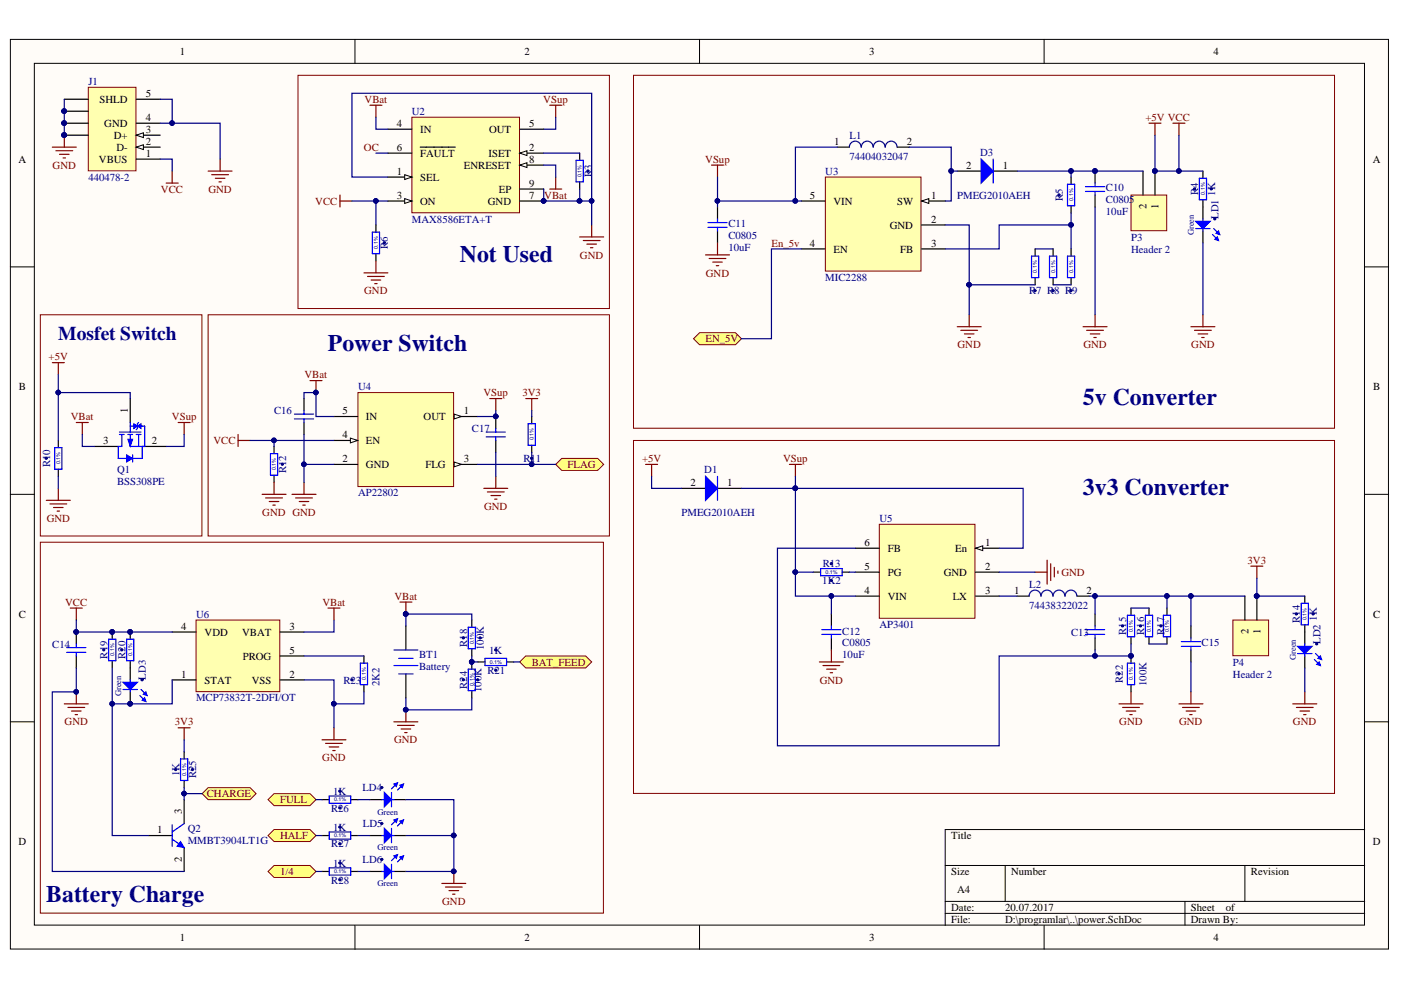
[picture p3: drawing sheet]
<svg xmlns="http://www.w3.org/2000/svg" width="297mm" height="210mm" viewBox="0 0 297 210" stroke-linecap="round" stroke-linejoin="round" font-family="sans-serif">
<defs><g id="words">
<g font-size="5" fill="#000080">
<text x="97.5" y="55.5">Not Used</text>
<text x="69.5" y="74.5">Power Switch</text>
<text x="229.6" y="86">5v Converter</text>
<text x="229.6" y="105">3v3 Converter</text>
<text x="9.8" y="191.3">Battery Charge</text>
</g>
<text font-size="4.1" fill="#000080" x="12.3" y="72.2">Mosfet Switch</text>
<g font-size="2.3">
<text x="38.1" y="11.7">1</text>
<text x="111.2" y="11.7">2</text>
<text x="184.3" y="11.7">3</text>
<text x="257.3" y="11.7">4</text>
<text x="21.1" y="21.8">SHLD</text>
<text x="30.9" y="20.5">5</text>
<text x="22.1" y="26.9">GND</text>
<text x="24.1" y="29.4">D+</text>
<text x="30.9" y="28.2">3</text>
<text x="30.9" y="25.6">4</text>
<text x="84.1" y="26.9">4</text>
<text x="89.1" y="28.2">IN</text>
<text x="103.7" y="28.2">OUT</text>
<text x="112.2" y="26.9">5</text>
<text x="3.9" y="34.5">A</text>
<text x="21" y="34.5">VBUS</text>
<text x="24.7" y="32">D-</text>
<text x="30.9" y="33.2">1</text>
<text x="30.9" y="30.7">2</text>
<text x="84.1" y="32">6</text>
<text x="89.1" y="33.2">FAULT</text>
<text x="98.4" y="35.8">ENRESET</text>
<text x="103.6" y="33.2">ISET</text>
<text x="112.2" y="32">2</text>
<text x="112.2" y="34.5">8</text>
<text x="176.9" y="30.7">1</text>
<text x="192.3" y="30.7">2</text>
<text x="204.8" y="35.8">2</text>
<text x="212.6" y="35.8">1</text>
<text x="291.1" y="34.5">A</text>
<text x="84.1" y="37">1</text>
<text x="89.1" y="38.3">SEL</text>
<text x="105.8" y="40.8">EP</text>
<text x="112.2" y="39.6">9</text>
<text x="84.1" y="42.1">3</text>
<text x="89.1" y="43.4">ON</text>
<text x="103.4" y="43.4">GND</text>
<text x="112.2" y="42.1">7</text>
<text x="171.7" y="42.1">5</text>
<text x="176.7" y="43.4">VIN</text>
<text x="190.2" y="43.4">SW</text>
<text x="197.4" y="42.1">1</text>
<text x="197.4" y="47.2">2</text>
<text x="243.1" y="44.3" transform="rotate(-90 243.1 44.3)">2</text>
<text x="245.6" y="44.3" transform="rotate(-90 245.6 44.3)">1</text>
<text x="171.7" y="52.3">4</text>
<text x="176.7" y="53.6">EN</text>
<text x="188.6" y="48.5">GND</text>
<text x="190.8" y="53.6">FB</text>
<text x="197.4" y="52.3">3</text>
<text x="4" y="82.8">B</text>
<text x="291.1" y="82.8">B</text>
<text x="27.1" y="87.6" transform="rotate(-90 27.1 87.6)">1</text>
<text x="72.6" y="87.8">5</text>
<text x="77.6" y="89.1">IN</text>
<text x="89.8" y="89.1">OUT</text>
<text x="98.3" y="87.8">1</text>
<text x="21.9" y="94.2">3</text>
<text x="32.2" y="94.2">2</text>
<text x="72.6" y="92.9">4</text>
<text x="77.6" y="94.2">EN</text>
<text x="72.6" y="98">2</text>
<text x="77.6" y="99.2">GND</text>
<text x="90.2" y="99.2">FLG</text>
<text x="98.3" y="98">3</text>
<text x="146.4" y="103.1">2</text>
<text x="154.2" y="103.1">1</text>
<text x="183.3" y="115.7">6</text>
<text x="188.2" y="117">FB</text>
<text x="202.5" y="117">En</text>
<text x="208.9" y="115.7">1</text>
<text x="183.3" y="120.8">5</text>
<text x="183.3" y="125.9">4</text>
<text x="188.2" y="122.1">PG</text>
<text x="200.1" y="122.1">GND</text>
<text x="208.9" y="120.8">2</text>
<text x="208.9" y="125.9">3</text>
<text x="215" y="125.9">1</text>
<text x="230.4" y="125.9">2</text>
<text x="4" y="131">C</text>
<text x="188.2" y="127.1">VIN</text>
<text x="202" y="127.1">LX</text>
<text x="291.1" y="131">C</text>
<text x="38.4" y="133.5">4</text>
<text x="43.4" y="134.8">VDD</text>
<text x="51.3" y="134.8">VBAT</text>
<text x="61.4" y="133.5">3</text>
<text x="264.7" y="134.4" transform="rotate(-90 264.7 134.4)">2</text>
<text x="267.2" y="134.4" transform="rotate(-90 267.2 134.4)">1</text>
<text x="38.4" y="143.7">1</text>
<text x="51.5" y="139.9">PROG</text>
<text x="61.4" y="143.7">2</text>
<text x="61.4" y="138.6">5</text>
<text x="43.4" y="144.9">STAT</text>
<text x="53.4" y="144.9">VSS</text>
<text x="38.6" y="172.6" transform="rotate(-90 38.6 172.6)">3</text>
<text x="3.9" y="179.2">D</text>
<text x="33.3" y="176.6">1</text>
<text x="201.7" y="177.9">Title</text>
<text x="291.1" y="179.2">D</text>
<text x="38.6" y="182.9" transform="rotate(-90 38.6 182.9)">2</text>
<text x="201.7" y="185.6">Size</text>
<text x="214.4" y="185.6">Number</text>
<text x="265.2" y="185.6">Revision</text>
<text x="202.9" y="189.4">A4</text>
<text x="201.7" y="193.2">Date:</text>
<text x="201.7" y="195.7">File:</text>
<text x="213.1" y="193.2">20.07.2017</text>
<text x="213.1" y="195.7">D:\programlar\..\power.SchDoc</text>
<text x="252.5" y="193.2">Sheet</text>
<text x="252.5" y="195.7">Drawn By:</text>
<text x="259.9" y="193.2">of</text>
<text x="38.1" y="199.5">1</text>
<text x="111.2" y="199.5">2</text>
<text x="184.3" y="199.5">3</text>
<text x="257.3" y="199.5">4</text>
</g>
<g font-size="2.3" fill="#000080">
<text x="18.7" y="18">J1</text>
<text x="87.3" y="24.4">U2</text>
<text x="180.1" y="29.4">L1</text>
<text x="180.1" y="34">74404032047</text>
<text x="207.8" y="33">D3</text>
<text x="18.7" y="38.3">440478-2</text>
<text x="125.5" y="37.5" transform="rotate(-90 125.5 37.5)">R3</text>
<text x="175" y="37">U3</text>
<text x="234.5" y="40.6">C10</text>
<text x="254.1" y="41.4" transform="rotate(-90 254.1 41.4)">R4</text>
<text x="257.6" y="41.5" transform="rotate(-90 257.6 41.5)">1K</text>
<text x="87.3" y="47.2">MAX8586ETA+T</text>
<text x="202.9" y="42.1">PMEG2010AEH</text>
<text x="225.3" y="42.6" transform="rotate(-90 225.3 42.6)">R5</text>
<text x="234.5" y="45.7">10uF</text>
<text x="234.5" y="43.1">C0805</text>
<text x="258.4" y="46.4" transform="rotate(-90 258.4 46.4)">LD1</text>
<text x="82.2" y="52.8" transform="rotate(-90 82.2 52.8)">R6</text>
<text x="154.4" y="53.3">10uF</text>
<text x="154.4" y="48.2">C11</text>
<text x="154.4" y="50.8">C0805</text>
<text x="239.8" y="51">P3</text>
<text x="239.8" y="53.6">Header 2</text>
<text x="175" y="59.6">MIC2288</text>
<text x="218.2" y="62.4">R7 R8 R9</text>
<text x="75.9" y="82.8">U4</text>
<text x="58.1" y="87.8">C16</text>
<text x="100" y="91.6">C17</text>
<text x="10.6" y="99.1" transform="rotate(-90 10.6 99.1)">R10</text>
<text x="24.8" y="100.2">Q1</text>
<text x="60.6" y="100.3" transform="rotate(-90 60.6 100.3)">R12</text>
<text x="111" y="98">R11</text>
<text x="149.3" y="100.2">D1</text>
<text x="24.8" y="102.8">BSS308PE</text>
<text x="75.9" y="105.3">AP22802</text>
<text x="144.5" y="109.4">PMEG2010AEH</text>
<text x="186.4" y="110.7">U5</text>
<text x="174.3" y="123.8">1K2</text>
<text x="174.4" y="120.3">R13</text>
<text x="218.2" y="124.6">L2</text>
<text x="41.6" y="131">U6</text>
<text x="218.2" y="129.2">74438322022</text>
<text x="279.2" y="131.6" transform="rotate(-90 279.2 131.6)">1K</text>
<text x="11.1" y="137.3">C14</text>
<text x="99" y="137.1" transform="rotate(-90 99 137.1)">R18</text>
<text x="102.6" y="137.8" transform="rotate(-90 102.6 137.8)">100K</text>
<text x="178.6" y="134.5">C12</text>
<text x="178.6" y="137.1">C0805</text>
<text x="186.4" y="133.2">AP3401</text>
<text x="227.1" y="134.8">C13</text>
<text x="238.8" y="134.6" transform="rotate(-90 238.8 134.6)">R15</text>
<text x="242.6" y="134.6" transform="rotate(-90 242.6 134.6)">R16</text>
<text x="246.9" y="134.6" transform="rotate(-90 246.9 134.6)">R17</text>
<text x="254.8" y="137.1">C15</text>
<text x="275.6" y="132.1" transform="rotate(-90 275.6 132.1)">R14</text>
<text x="280" y="136.6" transform="rotate(-90 280 136.6)">LD2</text>
<text x="22.8" y="139.7" transform="rotate(-90 22.8 139.7)">R19</text>
<text x="26.6" y="139.7" transform="rotate(-90 26.6 139.7)">R20</text>
<text x="88.8" y="139.6">BT1</text>
<text x="88.8" y="142.1">Battery</text>
<text x="103.3" y="142.9">R21</text>
<text x="103.7" y="138.6">1K</text>
<text x="178.6" y="139.6">10uF</text>
<text x="261.4" y="141.1">P4</text>
<text x="261.4" y="143.7">Header 2</text>
<text x="30.9" y="144.2" transform="rotate(-90 30.9 144.2)">LD3</text>
<text x="41.6" y="148.7">MCP73832T-2DFI/OT</text>
<text x="72.8" y="144.9">R23</text>
<text x="80.5" y="145.4" transform="rotate(-90 80.5 145.4)">2K2</text>
<text x="99" y="146" transform="rotate(-90 99 146)">R24</text>
<text x="102.1" y="146.7" transform="rotate(-90 102.1 146.7)">100K</text>
<text x="238" y="144.8" transform="rotate(-90 238 144.8)">R22</text>
<text x="243.1" y="145.4" transform="rotate(-90 243.1 145.4)">100K</text>
<text x="38.1" y="164.6" transform="rotate(-90 38.1 164.6)">1K</text>
<text x="41.6" y="165" transform="rotate(-90 41.6 165)">R25</text>
<text x="76.8" y="167.8">LD4</text>
<text x="70.2" y="172.1">R26</text>
<text x="70.7" y="168.5">1K</text>
<text x="39.8" y="176.4">Q2</text>
<text x="39.8" y="178.9">MMBT3904LT1G</text>
<text x="70.2" y="179.7">R27</text>
<text x="70.7" y="176.1">1K</text>
<text x="76.9" y="175.4">LD5</text>
<text x="70.7" y="183.8">1K</text>
<text x="76.9" y="183">LD6</text>
<text x="70.2" y="187.3">R28</text>
</g>
<g font-size="2.3" fill="#800000">
<text x="77.3" y="21.8">VBat</text>
<text x="115.2" y="21.8">VSup</text>
<text x="242.8" y="25.6">+5V VCC</text>
<text x="11.2" y="35.8">GND</text>
<text x="77.2" y="32">OC</text>
<text x="149.5" y="34.5">VSup</text>
<text x="34.1" y="40.8">VCC</text>
<text x="44.2" y="40.8">GND</text>
<text x="66.9" y="43.4">VCC</text>
<text x="115.4" y="42.1">VBat</text>
<text x="163.6" y="52.3">En_5v</text>
<text x="123" y="54.8">GND</text>
<text x="149.7" y="58.6">GND</text>
<text x="77.2" y="62.4">GND</text>
<text x="10.3" y="76.4">+5V</text>
<text x="149.6" y="72.6">EN_5V</text>
<text x="203" y="73.8">GND</text>
<text x="229.7" y="73.8">GND</text>
<text x="252.6" y="73.8">GND</text>
<text x="64.6" y="80.2">VBat</text>
<text x="15" y="89.1">VBat</text>
<text x="36.5" y="89.1">VSup</text>
<text x="102.5" y="84">VSup</text>
<text x="110.7" y="84">3V3</text>
<text x="45.2" y="94.2">VCC</text>
<text x="120.3" y="99.2">FLAG</text>
<text x="136.1" y="98">+5V</text>
<text x="166" y="98">VSup</text>
<text x="9.9" y="110.7">GND</text>
<text x="55.6" y="109.4">GND GND</text>
<text x="102.6" y="108.1">GND</text>
<text x="264.5" y="119.5">3V3</text>
<text x="225" y="122.1">GND</text>
<text x="13.8" y="128.4">VCC</text>
<text x="68.4" y="128.4">VBat</text>
<text x="83.6" y="127.1">VBat</text>
<text x="112.7" y="141.1">BAT_FEED</text>
<text x="173.8" y="144.9">GND</text>
<text x="13.7" y="153.8">GND</text>
<text x="37.1" y="153.8">3V3</text>
<text x="237.3" y="153.8">GND</text>
<text x="250" y="153.8">GND</text>
<text x="274.1" y="153.8">GND</text>
<text x="68.3" y="161.4">GND</text>
<text x="83.6" y="157.6">GND</text>
<text x="43.9" y="169">CHARGE</text>
<text x="59.4" y="170.3">FULL</text>
<text x="59.4" y="177.9">HALF</text>
<text x="59.4" y="185.6">1/4</text>
<text x="93.7" y="191.9">GND</text>
</g>
<g font-size="1.8" fill="#000080">
<text x="253.1" y="49.9" transform="rotate(-90 253.1 49.9)">Green</text>
<text x="274.7" y="140" transform="rotate(-90 274.7 140)">Green</text>
<text x="25.7" y="147.7" transform="rotate(-90 25.7 147.7)">Green</text>
<text x="80" y="172.7">Green</text>
<text x="80" y="180.3">Green</text>
<text x="80" y="187.9">Green</text>
</g>
<g font-size="1.1" fill="#000080">
<text x="123.3" y="37.5" transform="rotate(-90 123.3 37.5)">0.1%</text>
<text x="255.4" y="41.4" transform="rotate(-90 255.4 41.4)">0.1%</text>
<text x="227.5" y="42.6" transform="rotate(-90 227.5 42.6)">0.1%</text>
<text x="80.1" y="52.8" transform="rotate(-90 80.1 52.8)">0.1%</text>
<text x="219.8" y="57.8" transform="rotate(-90 219.8 57.8)">0.1%</text>
<text x="223.7" y="57.8" transform="rotate(-90 223.7 57.8)">0.1%</text>
<text x="227.5" y="57.8" transform="rotate(-90 227.5 57.8)">0.1%</text>
<text x="113.1" y="93.4" transform="rotate(-90 113.1 93.4)">0.1%</text>
<text x="12.8" y="98.5" transform="rotate(-90 12.8 98.5)">0.1%</text>
<text x="58.5" y="99.7" transform="rotate(-90 58.5 99.7)">0.1%</text>
<text x="175" y="121.7">0.1%</text>
<text x="277" y="131.5" transform="rotate(-90 277 131.5)">0.1%</text>
<text x="100.4" y="136.5" transform="rotate(-90 100.4 136.5)">0.1%</text>
<text x="240.2" y="134" transform="rotate(-90 240.2 134)">0.1%</text>
<text x="244" y="134" transform="rotate(-90 244 134)">0.1%</text>
<text x="247.8" y="134" transform="rotate(-90 247.8 134)">0.1%</text>
<text x="24.2" y="139.1" transform="rotate(-90 24.2 139.1)">0.1%</text>
<text x="28" y="139.1" transform="rotate(-90 28 139.1)">0.1%</text>
<text x="103.9" y="140.7">0.1%</text>
<text x="77.6" y="144.2" transform="rotate(-90 77.6 144.2)">0.1%</text>
<text x="100.4" y="145.4" transform="rotate(-90 100.4 145.4)">0.1%</text>
<text x="240.2" y="144.2" transform="rotate(-90 240.2 144.2)">0.1%</text>
<text x="39.5" y="164.4" transform="rotate(-90 39.5 164.4)">0.1%</text>
<text x="70.8" y="169.9">0.1%</text>
<text x="70.8" y="177.5">0.1%</text>
<text x="70.8" y="185.2">0.1%</text>
</g>
</g></defs>
<g fill="#fffcf8" stroke="#000" stroke-width=".21">
<path d="M2.2 8.4h292.2v192.8h-292.2z"/>
<path d="M7.3 13.4h282v182.7h-282z"/>
</g>
<g fill="none" stroke="#000" stroke-width=".21">
<path d="M75.3 8.4v5M148.3 8.4v5M221.4 8.4v5M2.2 56.6h5.1M289.3 56.6h5.1M2.2 104.8h5.1M289.3 104.8h5.1M2.2 153h5.1M289.3 153h5.1M289.3 175.9h-88.9v20.3M75.3 196.2v5.1M148.3 196.2v5.1"/>
<path d="M200.4 183.5h88.9M200.4 191.1h88.9M200.4 193.7h88.9M213.1 183.5v7.6M221.4 196.2v5.1M251.2 191.1v5.1M263.9 183.5v7.6"/>
</g>
<path d="M243.6 26.1h2.5M244.9 26.1v2.6M84.8 127.7h2.5M86.1 127.7v2.5M83.5 153h5.1M84.3 153.8h3.5M85 154.6h2.1M85.8 155.3h.5M86.1 150.5v2.5" fill="none" stroke="#800000" stroke-width=".25"/>
<g fill="#000080" stroke="#000080" stroke-width=".21">
<circle cx="86" cy="130.2" r=".49"/>
<circle cx="86" cy="150.5" r=".49"/>
</g>
<path d="M257.1 49.7l1.2 1.3M257.3 48.5l1.3 1.2" fill="none" stroke="#00f" stroke-width=".25"/>
<path d="M257.6 50.7l.5-.5 .2 .8z" fill="#00f"/>
<path d="M257.6 50.7l.5-.5 .2 .8z" fill="none" stroke="#00f" stroke-width=".25"/>
<path d="M257.8 49.5l.5-.5 .3 .7z" fill="#00f"/>
<path d="M255 46.4v2.6M257.8 49.5l.5-.5 .3 .7z" fill="none" stroke="#00f" stroke-width=".25"/>
<path d="M255 43.9v2.5M255 49v2.5" fill="none" stroke="#000" stroke-width=".25"/>
<path d="M253.5 46.9h3.1l-1.6 1.6z" fill="#00f"/>
<path d="M254.3 37.8h1.5v4.6h-1.5zM253.5 46.9h3.1l-1.6 1.6zM253.5 48.5h3.1" fill="none" stroke="#00f" stroke-width=".25"/>
<g fill="#000080" stroke="#000080" stroke-width=".21">
<circle cx="257.6" cy="46.4" r=".24"/>
<circle cx="253.2" cy="40.1" r=".23"/>
<circle cx="256.8" cy="40.1" r=".23"/>
</g>
<path d="M255 36.3v1.5M255 42.4v1.5" fill="none" stroke="#000" stroke-width=".25"/>
<path d="M252.5 69.3h5.1M253.3 70h3.5M254 70.8h2.1M254.8 71.6h.5M255 66.7v2.6" fill="none" stroke="#800000" stroke-width=".25"/>
<path d="M239.8 41.4h7.6v7.5h-7.6z" fill="#ffffb0" stroke="#800000" stroke-width=".21"/>
<path d="M242.3 36.3v5.1M244.9 36.3v5.1M86.1 132.7v5.1M86.1 142.9v5.1" fill="none" stroke="#000" stroke-width=".25"/>
<circle cx="244.9" cy="36.2" r=".48" fill="#000080" stroke="#000080" stroke-width=".21"/>
<path d="M83.5 137.8h5.1M84.5 139.6h3.1M83.5 141.1h5.1M84.5 142.9h3.1" fill="none" stroke="#00f" stroke-width=".25"/>
<path d="M18.7 18.5h10.1v17.7h-10.1z" fill="#ffffb0" stroke="#800000" stroke-width=".21"/>
<path d="M28.9 33.7h5.1M28.9 31.2h5.1" fill="none" stroke="#000" stroke-width=".25"/>
<path d="M28.9 31.2l1.5-.5v1z" fill="#fffcf8"/>
<path d="M28.9 31.2l1.5-.5v1z" fill="none" stroke="#000" stroke-width=".21"/>
<path d="M28.9 28.7h5.1" fill="none" stroke="#000" stroke-width=".25"/>
<path d="M28.9 28.7l1.5-.5v1z" fill="#fffcf8"/>
<path d="M28.9 28.7l1.5-.5v1z" fill="none" stroke="#000" stroke-width=".21"/>
<path d="M13.6 26.1h5.1M13.6 21h5.1M13.6 23.6h5.1M13.6 28.7h5.1M28.9 26.1h5.1M28.9 21h5.1" fill="none" stroke="#000" stroke-width=".25"/>
<g fill="#000080" stroke="#000080" stroke-width=".21">
<circle cx="13.6" cy="23.6" r=".49"/>
<circle cx="13.6" cy="26.1" r=".49"/>
<circle cx="13.6" cy="28.6" r=".49"/>
</g>
<g fill="none" stroke="#800000" stroke-width=".25">
<path d="M11.1 31.2h5.1M11.9 32h3.5M12.6 32.7h2.1M13.4 33.5h.5M13.6 28.7v2.5M35.2 38.8h2.6M36.5 36.3v2.5M44.1 36.3h5.1M44.9 37h3.5M45.7 37.8h2M46.4 38.6h.5M46.7 33.7v2.6"/>
<path d="M265.2 120h2.5M266.5 120v2.6"/>
</g>
<path d="M278.7 139.8l1.2 1.3M278.9 138.6l1.3 1.2" fill="none" stroke="#00f" stroke-width=".25"/>
<path d="M279.2 140.9l.5-.6 .2 .8z" fill="#00f"/>
<path d="M279.2 140.9l.5-.6 .2 .8z" fill="none" stroke="#00f" stroke-width=".25"/>
<path d="M279.4 139.6l.5-.5 .3 .7z" fill="#00f"/>
<path d="M276.6 136.5v2.6M279.4 139.6l.5-.5 .3 .7z" fill="none" stroke="#00f" stroke-width=".25"/>
<path d="M276.6 134v2.5M276.6 139.1v2.5" fill="none" stroke="#000" stroke-width=".25"/>
<path d="M275.1 137h3.1l-1.6 1.6z" fill="#00f"/>
<path d="M275.1 137h3.1l-1.6 1.6zM275.1 138.6h3.1M275.9 127.9h1.5v4.6h-1.5z" fill="none" stroke="#00f" stroke-width=".25"/>
<g fill="#000080" stroke="#000080" stroke-width=".21">
<circle cx="279.2" cy="136.5" r=".23"/>
<circle cx="274.8" cy="130.2" r=".23"/>
<circle cx="278.4" cy="130.2" r=".23"/>
</g>
<path d="M276.6 126.4v1.5M276.6 132.5v1.5" fill="none" stroke="#000" stroke-width=".25"/>
<path d="M274.1 149.2h5.1M274.9 150h3.5M275.6 150.8h2.1M276.4 151.5h.5M276.6 146.7v2.5" fill="none" stroke="#800000" stroke-width=".25"/>
<path d="M261.4 131.5h7.6v7.5h-7.6z" fill="#ffffb0" stroke="#800000" stroke-width=".21"/>
<path d="M172.5 121.3h1.5M178.6 121.3h1.5M263.9 126.4v5.1M266.5 126.4v5.1" fill="none" stroke="#000" stroke-width=".25"/>
<g fill="#000080" stroke="#000080" stroke-width=".21">
<circle cx="266.4" cy="126.4" r=".49"/>
<circle cx="176.2" cy="119.5" r=".23"/>
<circle cx="176.2" cy="123.1" r=".23"/>
</g>
<path d="M248.7 26.1h2.5M250 26.1v2.6" fill="none" stroke="#800000" stroke-width=".25"/>
<path d="M174 120.6h4.6v1.5h-4.6z" fill="none" stroke="#00f" stroke-width=".25"/>
<path d="M186.4 111.2h20.3v19.9h-20.3z" fill="#ffffb0" stroke="#800000" stroke-width=".21"/>
<path d="M206.8 116.2h5" fill="none" stroke="#000" stroke-width=".25"/>
<path d="M206.8 116.2l1.6-.5v1z" fill="#fffcf8"/>
<path d="M206.8 116.2l1.6-.5v1z" fill="none" stroke="#000" stroke-width=".21"/>
<g fill="none" stroke="#000" stroke-width=".25">
<path d="M144.5 103.5h5.1M152.1 103.5h5.1M181.3 116.2h5.1M176.3 130.2v2.5M176.3 135.3v2.5M181.3 121.3h5.1M181.3 126.4h5.1M206.8 121.3h5M206.8 126.4h5M232.2 130.2v2.5M232.2 135.3v2.5M239.8 128.9v1.5"/>
<path d="M239.8 135v1.5M239.8 139.1v1.5M252.5 132.7v2.6M252.5 137.8v2.5M239.8 145.2v1.5"/>
</g>
<g fill="none" stroke="#800000" stroke-width=".25">
<path d="M222 118.8v5.1M222.8 119.5v3.6M176.3 137.8v2.5M219.5 121.3h2.5M223.5 120.3v2M224.3 121.1v.5M173.7 140.3h5.1M174.5 141.1h3.5M175.3 141.9h2M176 142.6h.5M237.3 149.2h5M238 150h3.6"/>
<path d="M238.8 150.8h2M239.5 151.5h.6M239.8 146.7v2.5M250 149.2h5M250.7 150h3.6M251.5 150.8h2M252.2 151.5h.6M252.5 146.7v2.5"/>
</g>
<g fill="none" stroke="#00f" stroke-width=".25">
<path d="M174.2 133.5h4.1M174.2 134.5h4.1M176.3 132.7v.8M176.3 134.5v.8M230.1 133.5h4.1M230.1 134.5h4.1M232.2 132.7v.8M232.2 134.5v.8M239 130.4h1.6v4.6h-1.6zM250.5 136h4M250.5 137h4M252.5 135.3v.7"/>
<path d="M252.5 137v.8M239 140.6h1.6v4.6h-1.6z"/>
</g>
<g fill="#000080" stroke="#000080" stroke-width=".21">
<circle cx="238" cy="132.7" r=".23"/>
<circle cx="239.8" cy="139.1" r=".48"/>
<circle cx="237.2" cy="142.9" r=".23"/>
</g>
<path d="M149.6 101l2.5 2.5-2.5 2.6z" fill="#00f"/>
<g fill="none" stroke="#00f" stroke-width=".25">
<path d="M226.3 39.1h1.6v4.5h-1.6zM230.1 39.6h4.1M232.2 38.8v.8M150.1 47.2h4.1M150.1 48.2h4.1M152.1 46.4v.8M152.1 48.2v.8M218.7 54.3h1.5v4.6h-1.5zM222.5 54.3h1.5v4.6h-1.5zM226.3 54.3h1.6v4.6h-1.6zM230.1 40.6h4.1M232.2 40.6v.8"/>
<path d="M149.6 101l2.5 2.5-2.5 2.6zM152.1 101v5.1M242.8 130.4h1.6v4.6h-1.6zM246.7 130.4h1.5v4.6h-1.5z"/>
</g>
<g fill="none" stroke="#800000" stroke-width=".25">
<path d="M150.9 35h2.5M152.1 35v2.5M149.6 54h5.1M150.3 54.8h3.6M151.1 55.6h2M151.9 56.3h.5M152.1 51.5v2.5M202.9 69.3h5.1M203.7 70h3.6M204.5 70.8h2M205.2 71.6h.5M205.5 66.7v2.6"/>
<path d="M229.6 69.3h5.1M230.4 70h3.6M231.2 70.8h2M231.9 71.6h.5M232.2 66.7v2.6M136.9 98.5h2.5M138.2 98.5v2.5M167.4 98.5h2.5M168.6 98.5v2.5"/>
</g>
<path d="M134.3 93.4h148.6v74.8h-148.6z" fill="none" stroke="#800000" stroke-width=".21"/>
<g fill="none" stroke="#000" stroke-width=".25">
<path d="M177.5 31.2h2.6M190.2 31.2h2.6M227.1 37.5v1.6M232.2 36.3v2.5M152.1 43.9v2.5M152.1 49v2.5M219.5 52.8v1.5M219.5 58.9v1.5M223.3 52.8v1.5M223.3 58.9v1.5M227.1 43.6v1.6M227.1 52.8v1.5"/>
<path d="M227.1 58.9v1.5M232.2 41.4v2.5M215.7 126.4h2.5M228.4 126.4h2.5M243.6 128.9v1.5M243.6 135v1.5M247.4 128.9v1.5M247.4 135v1.5"/>
</g>
<g fill="#000080" stroke="#000080" stroke-width=".21">
<circle cx="241.8" cy="132.7" r=".23"/>
<circle cx="246.1" cy="132.7" r=".23"/>
<circle cx="224.5" cy="41.3" r=".23"/>
<circle cx="227.1" cy="61.6" r=".23"/>
<circle cx="223.3" cy="61.6" r=".23"/>
<circle cx="232.1" cy="36.2" r=".48"/>
<circle cx="219.4" cy="61.6" r=".23"/>
</g>
<path d="M182.6 31.2a1.25 1.25 0 0 0-1.3-1.3 1.25 1.25 0 0 0-1.2 1.3M185.1 31.2a1.25 1.25 0 0 0-1.2-1.3 1.25 1.25 0 0 0-1.3 1.3M187.7 31.2a1.25 1.25 0 0 0-1.3-1.3 1.25 1.25 0 0 0-1.2 1.3M190.2 31.2a1.25 1.25 0 0 0-1.3-1.3 1.25 1.25 0 0 0-1.2 1.3M223.2 126.4a1.27 1.27 0 0 0-1.2-1.3 1.27 1.27 0 0 0-1.3 1.3 1.25 1.25 0 0 0-1.3-1.3 1.25 1.25 0 0 0-1.2 1.3M225.8 126.4a1.25 1.25 0 0 0-1.3-1.3 1.25 1.25 0 0 0-1.2 1.3M228.3 126.4a1.25 1.25 0 0 0-1.2-1.3 1.25 1.25 0 0 0-1.3 1.3" fill="none" stroke="#0c0087" stroke-width=".25"/>
<path d="M75.9 83.2h20.3v20h-20.3z" fill="#ffffb0" stroke="#800000" stroke-width=".21"/>
<path d="M96.3 88.3h5" fill="none" stroke="#000" stroke-width=".25"/>
<path d="M96.3 87.8l1.5 .5-1.5 .5z" fill="#fffcf8"/>
<path d="M96.3 87.8l1.5 .5-1.5 .5z" fill="none" stroke="#000" stroke-width=".21"/>
<path d="M70.8 98.5h5M96.3 98.5h5" fill="none" stroke="#000" stroke-width=".25"/>
<path d="M96.3 98l1.5 .5-1.5 .5z" fill="#fffcf8"/>
<path d="M96.3 98l1.5 .5-1.5 .5z" fill="none" stroke="#000" stroke-width=".21"/>
<path d="M70.8 88.3h5M70.8 93.4h5" fill="none" stroke="#000" stroke-width=".25"/>
<path d="M74.3 92.9l1.5 .5-1.5 .5z" fill="#fffcf8"/>
<path d="M74.3 92.9l1.5 .5-1.5 .5z" fill="none" stroke="#000" stroke-width=".21"/>
<path d="M65.7 80.7h2.6M67 80.7v2.5M103.8 84.5h2.6M105.1 84.5v2.5M111.5 84.5h2.5M112.7 84.5v2.5M61.9 104.8h5.1M62.7 105.6h3.5M63.4 106.3h2.1M64.2 107.1h.5M64.5 102.3v2.5" fill="none" stroke="#800000" stroke-width=".25"/>
<g fill="#000080" stroke="#000080" stroke-width=".21">
<circle cx="67" cy="83.2" r=".48"/>
<circle cx="112.7" cy="97.2" r=".24"/>
</g>
<path d="M112.7 88.3v1.5M112.7 94.4v1.5" fill="none" stroke="#000" stroke-width=".25"/>
<path d="M112 89.8h1.5v4.6h-1.5z" fill="none" stroke="#00f" stroke-width=".25"/>
<path d="M41.6 131.5h17.7v15.1h-17.7z" fill="#ffffb0" stroke="#800000" stroke-width=".21"/>
<path d="M16.2 134v2.5M16.2 139.1v2.5M36.5 134h5.1M59.4 134h5.1M59.4 139.1h5.1M77.2 139.1v1.5M36.5 144.2h5.1M59.4 144.2h5.1M77.2 145.2v1.5" fill="none" stroke="#000" stroke-width=".25"/>
<g fill="none" stroke="#800000" stroke-width=".25">
<path d="M14.9 128.9h2.5M16.2 128.9v2.6M69.5 128.9h2.6M70.8 128.9v2.6M13.6 149.2h5.1M14.4 150h3.6M15.2 150.8h2M15.9 151.5h.5M16.2 146.7v2.5M68.3 156.8h5.1M69 157.6h3.6M69.8 158.4h2"/>
<path d="M70.6 159.1h.5M70.8 154.3v2.5"/>
</g>
<g fill="#000080" stroke="#000080" stroke-width=".21">
<circle cx="16.1" cy="134" r=".48"/>
<circle cx="16.1" cy="146.7" r=".48"/>
<circle cx="74.6" cy="144.1" r=".23"/>
</g>
<path d="M14.1 137.3h4.1M14.1 138.3h4.1M16.2 136.5v.8M16.2 138.3v.8M29.6 147.5l1.3 1.2M29.9 146.2l1.3 1.3M76.4 140.6h1.5v4.6h-1.5z" fill="none" stroke="#00f" stroke-width=".25"/>
<path d="M30.2 148.5l.5-.5 .2 .7z" fill="#00f"/>
<path d="M30.2 148.5l.5-.5 .2 .7z" fill="none" stroke="#00f" stroke-width=".25"/>
<path d="M30.4 147.2l.5-.5 .3 .8z" fill="#00f"/>
<path d="M27.6 144.2v2.5M30.4 147.2l.5-.5 .3 .8z" fill="none" stroke="#00f" stroke-width=".25"/>
<path d="M27.6 141.6v2.6M27.6 146.7v2.5" fill="none" stroke="#000" stroke-width=".25"/>
<circle cx="27.6" cy="149.2" r=".48" fill="#000080" stroke="#000080" stroke-width=".21"/>
<path d="M26.1 144.7h3l-1.5 1.5z" fill="#00f"/>
<path d="M57.3 96.2h1.6v4.6h-1.6zM26.8 135.5h1.6v4.6h-1.6zM99.3 133h1.5v4.6h-1.5zM26.1 144.7h3l-1.5 1.5zM26.1 146.2h3M99.3 141.9h1.5v4.5h-1.5z" fill="none" stroke="#00f" stroke-width=".25"/>
<g fill="#000080" stroke="#000080" stroke-width=".21">
<circle cx="30.1" cy="144.1" r=".24"/>
<circle cx="27.6" cy="149.2" r=".48"/>
<circle cx="27.6" cy="134" r=".48"/>
<circle cx="25.8" cy="137.8" r=".23"/>
<circle cx="98.2" cy="135.2" r=".23"/>
<circle cx="101.8" cy="135.2" r=".23"/>
<circle cx="100" cy="140.3" r=".48"/>
<circle cx="98.2" cy="144.1" r=".23"/>
<circle cx="101.3" cy="144.1" r=".23"/>
<circle cx="59.9" cy="98.4" r=".23"/>
</g>
<path d="M58.1 94.7v1.5M58.1 100.8v1.5M27.6 134v1.5M100 131.5v1.5M100 137.6v1.5M27.6 140.1v1.5M100 140.3v1.6M100 146.4v1.6" fill="none" stroke="#000" stroke-width=".25"/>
<path d="M50.5 92.1v2.6M50.5 93.4h2.5M55.6 104.8h5M56.3 105.6h3.6M57.1 106.3h2M57.8 107.1h.6M58.1 102.3v2.5" fill="none" stroke="#800000" stroke-width=".25"/>
<path d="M134.3 16h148.6v74.8h-148.6zM44.1 66.7h85.1v46.9h-85.1zM8.6 115h119.3v78.6h-119.3z" fill="none" stroke="#800000" stroke-width=".21"/>
<path d="M110.2 140.3l1.3-1.2h12.7l1.2 1.2-1.2 1.3h-12.7z" fill-rule="evenodd" fill="#ffff80" stroke="#800000" stroke-width=".21"/>
<path d="M101.3 140.3h1.5M107.4 140.3h1.5" fill="none" stroke="#000" stroke-width=".25"/>
<path d="M102.8 139.6h4.6v1.5h-4.6z" fill="none" stroke="#00f" stroke-width=".25"/>
<g fill="#000080" stroke="#000080" stroke-width=".21">
<circle cx="105.1" cy="142.1" r=".23"/>
<circle cx="105.1" cy="137.8" r=".23"/>
</g>
<path d="M117.8 98.5l1.3-1.3h7.6l1.3 1.3-1.3 1.2h-7.6z" fill-rule="evenodd" fill="#ffff80" stroke="#800000" stroke-width=".21"/>
<path d="M23.8 134v1.5M23.8 140.1v1.5M39 159.4v1.5M39 165.5v1.5" fill="none" stroke="#000" stroke-width=".25"/>
<g fill="#000080" stroke="#000080" stroke-width=".21">
<circle cx="23.8" cy="134" r=".48"/>
<circle cx="22" cy="137.8" r=".23"/>
<circle cx="40.8" cy="163.2" r=".23"/>
<circle cx="37.2" cy="163.2" r=".23"/>
</g>
<path d="M23 135.5h1.6v4.6h-1.6zM38.3 160.9h1.5v4.6h-1.5z" fill="none" stroke="#00f" stroke-width=".25"/>
<path d="M37.8 154.3h2.5M39 154.3v2.5" fill="none" stroke="#800000" stroke-width=".25"/>
<path d="M42.9 168.3l1.2-1.3h8.9l1.3 1.3-1.3 1.2h-8.9z" fill-rule="evenodd" fill="#ffff80" stroke="#800000" stroke-width=".21"/>
<path d="M31.4 177.2h5.1M39 169.5v5.1M39 179.7v5.1" fill="none" stroke="#000" stroke-width=".25"/>
<path d="M36.5 177.9l2.5 1.8M36.5 174.9v4.5M39 174.6l-2.5 1.8" fill="none" stroke="#00f" stroke-width=".25"/>
<path d="M38.3 178.4l.7 1.3-1.5-.3z" fill="#00f"/>
<path d="M38.3 178.4l.7 1.3-1.5-.3z" fill="none" stroke="#00f" stroke-width=".21"/>
<path d="M20 94.7h5.1M27.6 84.5v5.1M30.2 94.7h5" fill="none" stroke="#000" stroke-width=".25"/>
<path d="M25.3 91.6h4.6M25.3 92.1h1M25.8 92.1v2.6M27.1 92.1h1M27.6 89.6v2M27.6 92.1v2.6h2.6M28.9 92.1h1M29.4 92.1v2.6" fill="none" stroke="#00f" stroke-width=".25"/>
<path d="M27.1 93.1h1l-.5 1.6z" fill="#00f"/>
<path d="M27.1 93.1h1l-.5 1.6z" fill="none" stroke="#00f" stroke-width=".21"/>
<path d="M25.8 94.7h-.7v2.5h1.7M30.2 94.7v2.5h-2.1" fill="none" stroke="#00f" stroke-width=".25"/>
<path d="M26.8 96.4l1.3 .8-1.3 .8z" fill="#00f"/>
<path d="M26.8 96.4l1.3 .8-1.3 .8z" fill="none" stroke="#00f" stroke-width=".21"/>
<path d="M28.1 96.4v1.6M29.1 89.8v1.1" fill="none" stroke="#00f" stroke-width=".25"/>
<path d="M28.4 89.8l.7 .5-.7 .6z" fill="#00f"/>
<path d="M28.4 89.8l.7 .5-.7 .6z" fill="none" stroke="#00f" stroke-width=".21"/>
<path d="M27.6 90.3h.8" fill="none" stroke="#00f" stroke-width=".25"/>
<path d="M29.1 90.3l.8-.5v1.1z" fill="#00f"/>
<path d="M29.1 90.3l.8-.5v1.1z" fill="none" stroke="#00f" stroke-width=".21"/>
<path d="M11.6 94.9h1.5v4.6h-1.5zM29.1 90.9l-.2 .2M29.4 89.6l-.3 .2M29.9 90.3h.8v4.4h-.5" fill="none" stroke="#00f" stroke-width=".25"/>
<path d="M11.1 76.9h2.5M12.4 76.9v2.5M16.2 89.6h2.5M17.4 89.6v2.5M37.8 89.6h2.5M39 89.6v2.5M9.8 106.1h5.1M10.6 106.8h3.5M11.3 107.6h2.1M12.1 108.4h.5M12.4 103.5v2.6" fill="none" stroke="#800000" stroke-width=".25"/>
<path d="M12.4 93.4v1.5M12.4 99.5v1.5" fill="none" stroke="#000" stroke-width=".25"/>
<circle cx="9.8" cy="97.2" r=".24" fill="#000080" stroke="#000080" stroke-width=".21"/>
<path d="M8.6 66.7h34.2v46.9h-34.2z" fill="none" stroke="#800000" stroke-width=".21"/>
<path d="M87.3 24.9h22.8v20.2h-22.8z" fill="#ffffb0" stroke="#800000" stroke-width=".21"/>
<path d="M82.2 37.5h5.1" fill="none" stroke="#000" stroke-width=".25"/>
<path d="M85.8 37l1.5 .5-1.5 .6z" fill="#fffcf8"/>
<path d="M85.8 37l1.5 .5-1.5 .6z" fill="none" stroke="#000" stroke-width=".21"/>
<path d="M110.2 32.5h5.1" fill="none" stroke="#000" stroke-width=".25"/>
<path d="M110.2 32.5l1.5-.5v1z" fill="#fffcf8"/>
<path d="M110.2 32.5l1.5-.5v1z" fill="none" stroke="#000" stroke-width=".21"/>
<path d="M82.2 42.6h5.1" fill="none" stroke="#000" stroke-width=".25"/>
<path d="M85.8 42.1l1.5 .5-1.5 .5z" fill="#fffcf8"/>
<path d="M85.8 42.1l1.5 .5-1.5 .5z" fill="none" stroke="#000" stroke-width=".21"/>
<path d="M82.2 27.4h5.1M82.2 32.5h5.1M89.1 31.2h7.4M110.2 27.4h5.1M110.2 35h5.1M110.2 42.6h5.1" fill="none" stroke="#000" stroke-width=".25"/>
<circle cx="115.3" cy="42.6" r=".48" fill="#000080" stroke="#000080" stroke-width=".21"/>
<path d="M110.2 35l1.5-.5v1z" fill="#fffcf8"/>
<path d="M110.2 35l1.5-.5v1z" fill="none" stroke="#000" stroke-width=".21"/>
<path d="M122.9 32.5v1.5M122.9 38.6v1.5M79.7 47.7v1.5M79.7 53.8v1.5M110.2 40.1h5.1" fill="none" stroke="#000" stroke-width=".25"/>
<g fill="#000080" stroke="#000080" stroke-width=".21">
<circle cx="115.3" cy="42.6" r=".48"/>
<circle cx="81.5" cy="51.5" r=".23"/>
<circle cx="124.7" cy="36.2" r=".23"/>
</g>
<g fill="none" stroke="#800000" stroke-width=".25">
<path d="M78.4 22.3h2.6M79.7 22.3v2.6M116.6 22.3h2.5M117.8 22.3v2.6M117.8 37.5v2.6M72.1 41.4v2.5M72.1 42.6h2.5M77.2 57.9h5M77.9 58.6h3.6M78.7 59.4h2M79.7 55.3v2.6M116.6 40.1h2.5"/>
<path d="M122.9 50.2h5.1M123.7 51h3.5M124.4 51.8h2.1M125.2 52.5h.5M125.4 47.7v2.5M79.4 60.1h.6"/>
</g>
<path d="M122.1 34h1.6v4.6h-1.6zM78.9 49.2h1.6v4.6h-1.6zM84.3 166l-1.3 1.3M85.5 166.2l-1.2 1.3" fill="none" stroke="#00f" stroke-width=".25"/>
<path d="M63.2 16h66v49.4h-66z" fill="none" stroke="#800000" stroke-width=".21"/>
<path d="M84.8 166.5l.7-.3-.2 .8z" fill="#00f"/>
<path d="M84.8 166.5l.7-.3-.2 .8z" fill="none" stroke="#00f" stroke-width=".25"/>
<path d="M83.5 166.2l.8-.2-.3 .7z" fill="#00f"/>
<path d="M81 169.5h2.5M83.5 166.2l.8-.2-.3 .7z" fill="none" stroke="#00f" stroke-width=".25"/>
<path d="M78.4 169.5h2.6M83.5 169.5h2.6" fill="none" stroke="#000" stroke-width=".25"/>
<path d="M81.5 168l1.5 1.5-1.5 1.6z" fill="#00f"/>
<path d="M81.5 168l1.5 1.5-1.5 1.6zM83 168v3.1M84.3 173.6l-1.3 1.3M85.5 173.9l-1.2 1.2" fill="none" stroke="#00f" stroke-width=".25"/>
<circle cx="80.9" cy="167" r=".23" fill="#000080" stroke="#000080" stroke-width=".21"/>
<path d="M84.8 174.1l.7-.2-.2 .7z" fill="#00f"/>
<path d="M84.8 174.1l.7-.2-.2 .7z" fill="none" stroke="#00f" stroke-width=".25"/>
<path d="M83.5 173.9l.8-.3-.3 .8z" fill="#00f"/>
<path d="M81 177.2h2.5M83.5 173.9l.8-.3-.3 .8z" fill="none" stroke="#00f" stroke-width=".25"/>
<path d="M78.4 177.2h2.6M83.5 177.2h2.6" fill="none" stroke="#000" stroke-width=".25"/>
<path d="M81.5 175.6l1.5 1.6-1.5 1.5z" fill="#00f"/>
<path d="M81.5 175.6l1.5 1.6-1.5 1.5zM83 175.6v3.1M84.3 181.2l-1.3 1.3M85.5 181.5l-1.2 1.2" fill="none" stroke="#00f" stroke-width=".25"/>
<circle cx="80.9" cy="174.6" r=".23" fill="#000080" stroke="#000080" stroke-width=".21"/>
<path d="M84.8 181.7l.7-.2-.2 .7z" fill="#00f"/>
<path d="M84.8 181.7l.7-.2-.2 .7z" fill="none" stroke="#00f" stroke-width=".25"/>
<path d="M83.5 181.5l.8-.3-.3 .8z" fill="#00f"/>
<path d="M81 184.8h2.5M83.5 181.5l.8-.3-.3 .8z" fill="none" stroke="#00f" stroke-width=".25"/>
<path d="M78.4 184.8h2.6M83.5 184.8h2.6" fill="none" stroke="#000" stroke-width=".25"/>
<path d="M81.5 183.2l1.5 1.6-1.5 1.5z" fill="#00f"/>
<path d="M69.8 168.8h4.6v1.5h-4.6zM69.8 176.4h4.6v1.5h-4.6zM69.8 184h4.6v1.5h-4.6zM81.5 183.2l1.5 1.6-1.5 1.5zM83 183.2v3.1" fill="none" stroke="#00f" stroke-width=".25"/>
<g fill="#000080" stroke="#000080" stroke-width=".21">
<circle cx="80.9" cy="182.2" r=".23"/>
<circle cx="72" cy="171.3" r=".24"/>
<circle cx="72" cy="167.7" r=".24"/>
<circle cx="72" cy="178.9" r=".24"/>
<circle cx="72" cy="175.3" r=".24"/>
<circle cx="72" cy="186.5" r=".24"/>
<circle cx="72" cy="183" r=".24"/>
<circle cx="96.2" cy="184.7" r=".49"/>
</g>
<path d="M68.3 169.5h1.5M68.3 177.2h1.5M74.4 169.5h1.5M74.4 177.2h1.5M68.3 184.8h1.5M74.4 184.8h1.5" fill="none" stroke="#000" stroke-width=".25"/>
<path d="M93.7 187.3h5.1M94.4 188.1h3.6M95.2 188.8h2M96 189.6h.5M96.2 184.8v2.5" fill="none" stroke="#800000" stroke-width=".25"/>
<g fill="#ffff80" stroke="#800000" stroke-width=".21">
<path d="M56.8 169.5l1.3-1.2h7.6l1.3 1.2-1.3 1.3h-7.6z" fill-rule="evenodd"/>
<path d="M56.8 177.2l1.3-1.3h7.6l1.3 1.3-1.3 1.2h-7.6z" fill-rule="evenodd"/>
<path d="M56.8 184.8l1.3-1.3h7.6l1.3 1.3-1.3 1.2h-7.6z" fill-rule="evenodd"/>
</g>
<path d="M202.9 36.3h5.1M210.6 36.3h5.1M64.5 84.5v2.5M64.5 89.6v2.5M105.1 88.3v2.6M105.1 93.4v2.5" fill="none" stroke="#000" stroke-width=".25"/>
<path d="M62.4 88.8h4.1M62.4 87.8h4.1M64.5 87v.8M64.5 88.8v.8M103.1 91.6h4M103.1 92.6h4M105.1 90.9v.7M105.1 92.6v.8" fill="none" stroke="#00f" stroke-width=".25"/>
<circle cx="105.1" cy="88.3" r=".48" fill="#000080" stroke="#000080" stroke-width=".21"/>
<path d="M102.6 103.5h5.1M103.3 104.3h3.6M104.1 105.1h2M104.9 105.8h.5M105.1 101v2.5" fill="none" stroke="#800000" stroke-width=".25"/>
<path d="M208 33.7l2.6 2.6-2.6 2.5z" fill="#00f"/>
<path d="M208 33.7l2.6 2.6-2.6 2.5zM210.6 33.7v5.1" fill="none" stroke="#00f" stroke-width=".25"/>
<path d="M175 37.5h20.3v20h-20.3z" fill="#ffffb0" stroke="#800000" stroke-width=".21"/>
<path d="M195.4 42.6h5" fill="none" stroke="#000" stroke-width=".25"/>
<path d="M195.4 42.6l1.5-.5v1z" fill="#fffcf8"/>
<path d="M195.4 42.6l1.5-.5v1z" fill="none" stroke="#000" stroke-width=".21"/>
<path d="M169.9 52.8h5M169.9 42.6h5M195.4 47.7h5M195.4 52.8h5" fill="none" stroke="#000" stroke-width=".25"/>
<g fill="none" stroke="#000080" stroke-width=".25">
<path d="M13.6 21v7.7M34 26.1h12.7v7.6M34 33.7h2.5v2.6M34 21h2.5v5.1M79.7 24.9v2.5h2.5M79.7 32.5h2.5M82.2 37.5h-7.6v-17.7h50.8v22.8h-10.1v-2.5M115.3 35h2.5v2.5M115.3 32.5h7.6M117.8 24.9v2.5h-2.5M192.8 31.2h8.9v5.1M202.9 36.3h-1.2v6.3h-1.3"/>
<path d="M215.7 36.3h26.6M227.1 36.3v1.2M244.9 28.7v7.6h10.1M250 28.7v7.6M74.6 42.6h5.1M82.2 42.6h-2.5v5.1M122.9 40.1v2.5M125.4 42.6v5.1M200.4 47.7h5.1v19M219.5 52.8h3.8M227.1 45.2v2.5h-15.3v5.1h-11.4M227.1 47.7v5.1"/>
<path d="M232.2 43.9v22.8M255 51.5v15.2M12.4 79.4v14M205.5 60.4h14M223.3 60.4h3.8M12.4 83.2h15.2v1.3M17.4 92.1v2.6h2.6M39 92.1v2.6h-3.8M53 93.4h5.1M64.5 84.5v-1.3h2.5v5.1h3.8M64.5 92.1v6.4M70.8 98.5h-6.3v3.8"/>
<path d="M70.8 93.4h-12.7v1.3M105.1 87v1.3h-3.8M105.1 95.9v5.1M112.7 95.9v2.6h-11.4M112.7 87v1.3M112.7 98.5h5.1M12.4 101v2.5M138.2 101v2.5h6.3M157.2 103.5h59.7v12.7h-5.1M168.6 101v25.4h12.7M181.3 116.2h-16.5v41.9h47v-19h20.4M16.2 131.5v2.5h20.3"/>
<path d="M64.5 139.1h12.7M70.8 131.5v2.5h-6.3M100 131.5v-1.3h-13.9v2.5M100 139.1v1.2h1.3M168.6 121.3h3.9M176.3 126.4v3.8M180.1 121.3h1.2M211.8 121.3h7.7M211.8 126.4h3.9M230.9 126.4h21.6v6.3M232.2 126.4v3.8M239.8 136.5v2.6h-7.6v-1.3"/>
<path d="M239.8 128.9h3.8M243.6 136.5h3.8M247.4 126.4v2.5M252.5 126.4h11.4M266.5 122.6v3.8h10.1M16.2 141.6v5.1h-5.1v38.1h27.9M23.8 141.6v35.6h7.6M36.5 144.2v5h-12.7M39 156.8v2.6M64.5 144.2h6.3v10.1M77.2 146.7v2.5h-6.4M86.1 148v2.5h13.9v-2.5"/>
<path d="M108.9 140.3h1.3M252.5 140.3v6.4M276.6 141.6v5.1M39 167v2.5M39 168.3h3.9M67 169.5h1.3M67 177.2h1.3M75.9 169.5h2.5M75.9 177.2h2.5M86.1 169.5h10.1v15.3h-10.1M86.1 177.2h10.1M67 184.8h1.3"/>
<path d="M75.9 184.8h2.5"/>
</g>
<g fill="#000080" stroke="#000080" stroke-width=".21">
<circle cx="13.6" cy="28.6" r=".49"/>
<circle cx="13.6" cy="26.1" r=".49"/>
<circle cx="13.6" cy="23.6" r=".49"/>
<circle cx="36.5" cy="26.1" r=".48"/>
<circle cx="249.9" cy="36.2" r=".48"/>
<circle cx="176.2" cy="126.4" r=".48"/>
<circle cx="232.1" cy="139.1" r=".48"/>
<circle cx="239.8" cy="139.1" r=".48"/>
<circle cx="168.6" cy="121.3" r=".49"/>
<circle cx="168.6" cy="103.5" r=".49"/>
<circle cx="232.1" cy="126.4" r=".48"/>
<circle cx="247.4" cy="126.4" r=".48"/>
<circle cx="252.5" cy="126.4" r=".48"/>
<circle cx="266.4" cy="126.4" r=".49"/>
<circle cx="205.5" cy="60.4" r=".49"/>
<circle cx="227.1" cy="47.7" r=".48"/>
<circle cx="227.1" cy="36.2" r=".48"/>
<circle cx="232.1" cy="36.2" r=".48"/>
<circle cx="244.9" cy="36.2" r=".48"/>
<circle cx="105.1" cy="88.3" r=".48"/>
<circle cx="64.4" cy="98.4" r=".48"/>
<circle cx="112.7" cy="98.4" r=".48"/>
<circle cx="70.8" cy="149.2" r=".49"/>
<circle cx="86" cy="130.2" r=".49"/>
<circle cx="86" cy="150.5" r=".49"/>
<circle cx="58.1" cy="93.4" r=".48"/>
<circle cx="100" cy="140.3" r=".48"/>
<circle cx="16.1" cy="146.7" r=".48"/>
<circle cx="16.1" cy="134" r=".48"/>
<circle cx="23.8" cy="134" r=".48"/>
<circle cx="27.6" cy="134" r=".48"/>
<circle cx="27.6" cy="149.2" r=".48"/>
<circle cx="23.8" cy="149.2" r=".48"/>
<circle cx="12.3" cy="83.2" r=".48"/>
<circle cx="79.7" cy="42.6" r=".48"/>
<circle cx="125.4" cy="42.6" r=".48"/>
<circle cx="122.9" cy="42.6" r=".49"/>
<circle cx="115.3" cy="42.6" r=".48"/>
<circle cx="96.2" cy="177.1" r=".49"/>
<circle cx="96.2" cy="184.7" r=".49"/>
<circle cx="39" cy="168.2" r=".48"/>
<circle cx="67" cy="83.2" r=".48"/>
<circle cx="201.7" cy="36.2" r=".48"/>
</g>
<path d="M147 71.8l1.3-1.3h7.6l1.3 1.3-1.3 1.3h-7.6z" fill-rule="evenodd" fill="#ffff80" stroke="#800000" stroke-width=".21"/>
<path d="M152.1 37.5v5.1M177.5 31.2h-8.9v11.4M169.9 52.8h-6.3v19h-6.4M169.9 42.6h-17.8v1.3" fill="none" stroke="#000080" stroke-width=".25"/>
<g fill="#000080" stroke="#000080" stroke-width=".21">
<circle cx="168.6" cy="42.6" r=".49"/>
<circle cx="152.1" cy="42.6" r=".48"/>
</g>
<use href="#words"/>
</svg>
